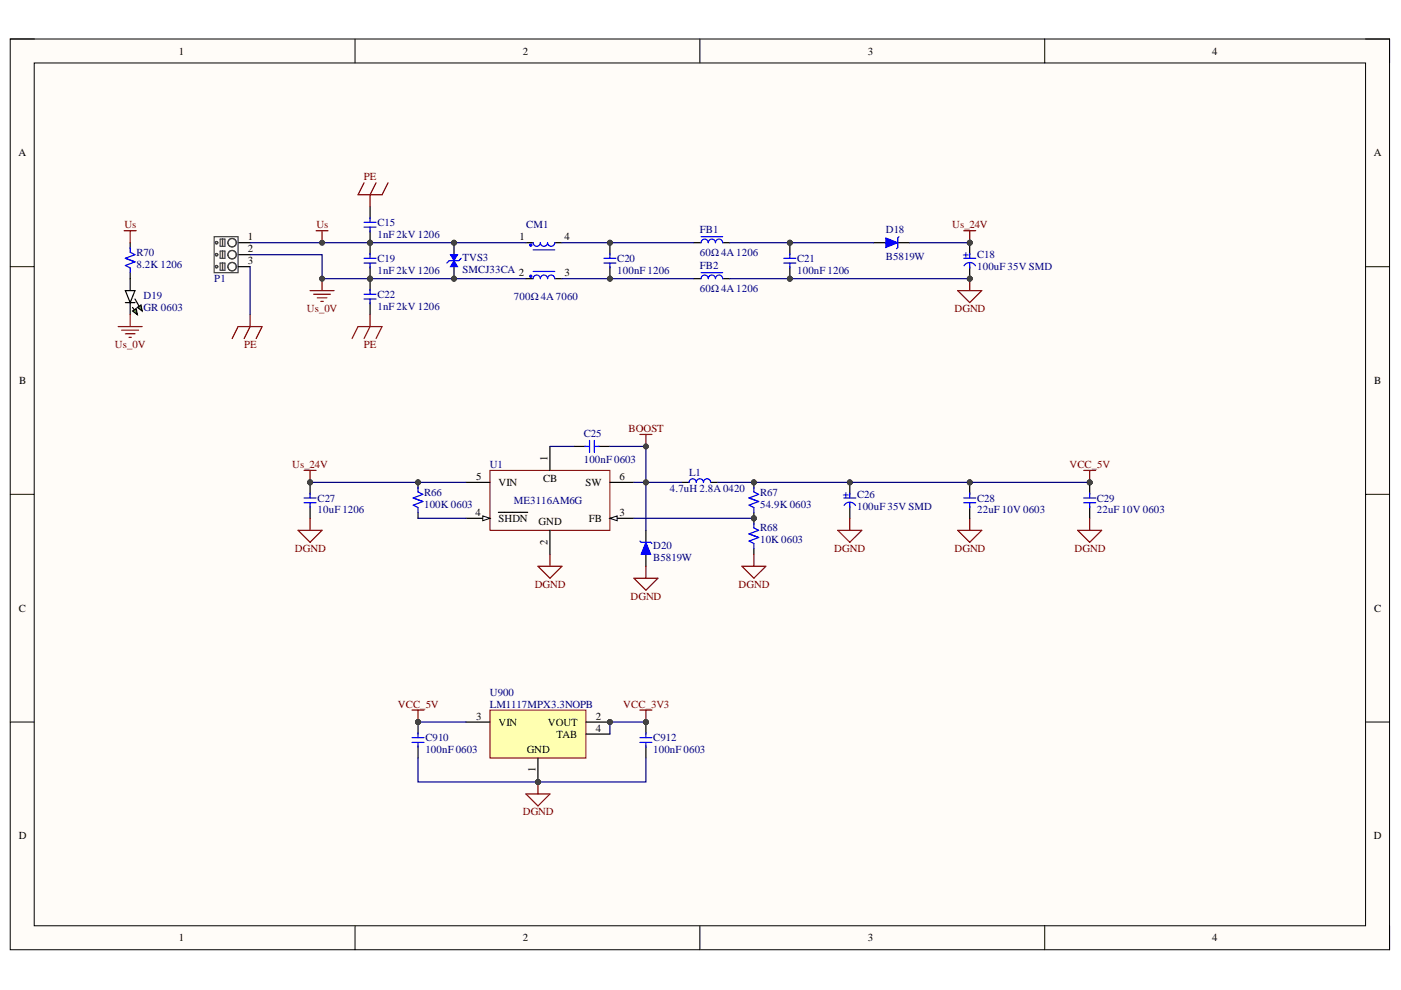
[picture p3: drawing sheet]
<svg xmlns="http://www.w3.org/2000/svg" width="297mm" height="210mm" viewBox="0 0 297 210" stroke-linecap="round" stroke-linejoin="round" font-family="sans-serif">
<defs><g id="words">
<g font-size="2.3">
<text x="37.9" y="11.6">1</text>
<text x="110.8" y="11.6">2</text>
<text x="184" y="11.6">3</text>
<text x="257" y="11.6">4</text>
<text x="3.9" y="33.1">A</text>
<text x="291.3" y="33.1">A</text>
<text x="52.5" y="51">1</text>
<text x="52.5" y="53.5">2</text>
<text x="110.1" y="51">1</text>
<text x="119.7" y="51">4</text>
<text x="52.5" y="56">3</text>
<text x="110" y="58.6">2</text>
<text x="119.7" y="58.6">3</text>
<text x="4.1" y="81.4">B</text>
<text x="291.4" y="81.4">B</text>
<text x="100.9" y="101.8">5</text>
<text x="116.1" y="97.7" transform="rotate(-90 116.1 97.7)">1</text>
<text x="131.4" y="101.8">6</text>
<text x="105.7" y="103">VIN</text>
<text x="115.1" y="102.3">CB</text>
<text x="124.1" y="103">SW</text>
<text x="100.8" y="109.4">4</text>
<text x="105.7" y="110.6">SHDN</text>
<text x="114.2" y="111.4">GND</text>
<text x="124.9" y="110.6">FB</text>
<text x="131.4" y="109.4">3</text>
<text x="116.1" y="115.5" transform="rotate(-90 116.1 115.5)">2</text>
<text x="4" y="129.7">C</text>
<text x="291.4" y="129.7">C</text>
<text x="100.9" y="152.6">3</text>
<text x="105.7" y="153.8">VIN</text>
<text x="116.2" y="153.8">VOUT</text>
<text x="126.3" y="152.6">2</text>
<text x="126.3" y="155.1">4</text>
<text x="111.7" y="159.7">GND</text>
<text x="118" y="156.4">TAB</text>
<text x="113.5" y="163.6" transform="rotate(-90 113.5 163.6)">1</text>
<text x="4" y="177.9">D</text>
<text x="291.3" y="177.9">D</text>
<text x="37.9" y="199.6">1</text>
<text x="110.8" y="199.6">2</text>
<text x="184" y="199.6">3</text>
<text x="257" y="199.6">4</text>
</g>
<g font-size="2.3" fill="#800000">
<text x="77.2" y="38.2">PE</text>
<text x="26.4" y="48.3">Us</text>
<text x="67.1" y="48.3">Us</text>
<text x="201.9" y="48.3">Us_24V</text>
<text x="65.1" y="66.2">Us_0V</text>
<text x="202.4" y="66.2">DGND</text>
<text x="24.4" y="73.8">Us_0V</text>
<text x="51.8" y="73.8">PE</text>
<text x="77.2" y="73.8">PE</text>
<text x="133.2" y="91.5">BOOST</text>
<text x="61.9" y="99.2">Us_24V</text>
<text x="226.7" y="99.2">VCC_5V</text>
<text x="62.5" y="117">DGND</text>
<text x="176.9" y="117">DGND</text>
<text x="202.4" y="117">DGND</text>
<text x="227.8" y="117">DGND</text>
<text x="113.4" y="124.6">DGND</text>
<text x="156.6" y="124.6">DGND</text>
<text x="133.7" y="127.1">DGND</text>
<text x="84.3" y="150">VCC_5V</text>
<text x="132.1" y="150">VCC_3V3</text>
<text x="110.8" y="172.9">DGND</text>
</g>
<g font-size="2.3" fill="#000080">
<text x="80" y="47.8">C15</text>
<text x="80" y="50.5">1nF 2kV 1206</text>
<text x="111.6" y="48.3">CM1</text>
<text x="148.4" y="49.4">FB1</text>
<text x="187.8" y="49.4">D18</text>
<text x="28.9" y="54.3">R70</text>
<text x="28.9" y="56.8">8.2K 1206</text>
<text x="45.4" y="59.8">P1</text>
<text x="80" y="55.5">C19</text>
<text x="80" y="58.1">1nF 2kV 1206</text>
<text x="98" y="55.3">TVS3</text>
<text x="98" y="57.8">SMCJ33CA</text>
<text x="130.9" y="55.5">C20</text>
<text x="130.9" y="58.1">100nF 1206</text>
<text x="148.4" y="54.3">60Ω 4A1206</text>
<text x="148.4" y="57.1">FB2</text>
<text x="169" y="55.5">C21</text>
<text x="169" y="58.1">100nF 1206</text>
<text x="187.8" y="55">B5819W</text>
<text x="207.2" y="54.8">C18</text>
<text x="207.2" y="57.3">100uF 35V SMD</text>
<text x="30.5" y="63.4">D19</text>
<text x="30.5" y="65.9">GR 0603</text>
<text x="80" y="63.1">C22</text>
<text x="80" y="65.7">1nF 2kV 1206</text>
<text x="109" y="63.6">700Ω 4A7060</text>
<text x="148.4" y="61.9">60Ω 4A1206</text>
<text x="123.8" y="92.6">C25</text>
<text x="103.9" y="99.2">U1</text>
<text x="123.8" y="98.2">100nF 0603</text>
<text x="146.1" y="101">L1</text>
<text x="67.3" y="106.3">C27</text>
<text x="89.9" y="105.1">R66</text>
<text x="89.9" y="107.6">100K 0603</text>
<text x="109" y="106.8">ME3116AM6G</text>
<text x="142" y="104.3">4.7uH 2.8A0420</text>
<text x="161.2" y="105.1">R67</text>
<text x="161.2" y="107.6">54.9K 0603</text>
<text x="181.7" y="105.6">C26</text>
<text x="207.2" y="106.3">C28</text>
<text x="232.6" y="106.3">C29</text>
<text x="67.3" y="108.9">10uF 1206</text>
<text x="161.2" y="112.7">R68</text>
<text x="181.7" y="108.1">100uF 35V SMD</text>
<text x="207.2" y="108.9">22uF 10V 0603</text>
<text x="232.6" y="108.9">22uF 10V 0603</text>
<text x="138.5" y="116.5">D20</text>
<text x="138.5" y="119">B5819W</text>
<text x="161.2" y="115.2">10K 0603</text>
<text x="103.9" y="147.5">U900</text>
<text x="103.9" y="150">LM1117MPX3.3NOPB</text>
<text x="90.2" y="157.1">C910</text>
<text x="90.2" y="159.7">100nF 0603</text>
<text x="138.5" y="157.1">C912</text>
<text x="138.5" y="159.7">100nF 0603</text>
</g>
<g font-size="2.3" fill="#00f">
<text x="204.1" y="54.8">+</text>
<text x="178.7" y="105.6">+</text>
</g>
</g></defs>
<path d="M2.2 8.3h292.4v193.1h-292.4z" fill-rule="evenodd" fill="#fffcf8"/>
<path d="M2.2 8.3h292.4v193.1h-292.4z" fill="none" stroke="#000" stroke-width=".21"/>
<path d="M7.3 13.4h282.2v182.9h-282.2z" fill-rule="evenodd" fill="#fffcf8"/>
<g fill="none" stroke="#000" stroke-width=".21">
<path d="M2.2 8.3h5.1M7.3 13.4h282.2v182.9h-282.2zM75.3 8.3v5M148.4 8.3v5M221.5 8.3v5.1M289.5 8.3h5.1v5.1M2.2 56.5h5.1M289.5 56.5h5.1M2.2 104.8h5.1M289.5 104.8h5.1M2.2 153.1h5.1M289.5 153.1h5.1"/>
<path d="M75.3 196.3v5.1M148.4 196.3v5.1M221.5 196.3v5.1M294.6 196.3v5.1"/>
</g>
<path d="M205.6 59.1v2.5M203.1 61.6h5.1l-2.6 2.6z" fill="none" stroke="#800000" stroke-width=".25"/>
<circle cx="205.6" cy="59.1" r=".51" fill="#404040"/>
<circle cx="205.6" cy="59.1" r=".51" fill="none" stroke="#404040" stroke-width=".21"/>
<path d="M204.3 48.9h2.6M205.6 48.9v2.6" fill="none" stroke="#800000" stroke-width=".25"/>
<circle cx="205.6" cy="51.5" r=".51" fill="#404040"/>
<circle cx="205.6" cy="51.5" r=".51" fill="none" stroke="#404040" stroke-width=".21"/>
<path d="M103.9 99.7h25.4v12.7h-25.4z" fill="none" stroke="#800000" stroke-width=".21"/>
<path d="M98.8 109.9h5.1M116.6 112.4v5.1" fill="none" stroke="#000" stroke-width=".25"/>
<path d="M102.4 109.4l1.5 .5-1.5 .5z" fill="#f8fcff"/>
<path d="M102.4 109.4l1.5 .5-1.5 .5z" fill="none" stroke="#000" stroke-width=".21"/>
<path d="M116.6 94.7v5M98.8 102.3h5.1M105.7 108.6h6.2M129.3 109.9h5.1" fill="none" stroke="#000" stroke-width=".25"/>
<path d="M129.3 109.9l1.5-.5v1z" fill="#f8fcff"/>
<path d="M129.3 109.9l1.5-.5v1z" fill="none" stroke="#000" stroke-width=".21"/>
<path d="M129.3 102.3h5.1" fill="none" stroke="#000" stroke-width=".25"/>
<circle cx="88.6" cy="102.3" r=".51" fill="#404040"/>
<circle cx="88.6" cy="102.3" r=".51" fill="none" stroke="#404040" stroke-width=".21"/>
<path d="M88.6 102.3v1.2" fill="none" stroke="#000" stroke-width=".25"/>
<circle cx="88.6" cy="102.3" r=".51" fill="#404040"/>
<circle cx="88.6" cy="102.3" r=".51" fill="none" stroke="#404040" stroke-width=".21"/>
<path d="M88.6 108.6v1.3M136.9 112.4v2.6M136.9 117.5v2.6" fill="none" stroke="#000" stroke-width=".25"/>
<path d="M88.6 103.3v1l1 .5-2 .8 2 .7-2 .8 1 .5v1" fill="none" stroke="#00f" stroke-width=".25"/>
<path d="M116.6 117.5v2.6M114.1 120.1h5l-2.5 2.5z" fill="none" stroke="#800000" stroke-width=".25"/>
<path d="M136.9 115l1.1 2.5h-2.1z" fill="#00f"/>
<path d="M136.9 115l1.1 2.5h-2.1z" fill="none" stroke="#00f" stroke-width=".21"/>
<path d="M135.7 114.7l.2 .3h2.1l.2 .2M146.1 102.3a.76 .76 0 0 1 .8-.8 .76 .76 0 0 1 .7 .8 .76 .76 0 0 1 .8-.8 .76 .76 0 0 1 .8 .8 .76 .76 0 0 1 .7-.8 .76 .76 0 0 1 .8 .8" fill="none" stroke="#00f" stroke-width=".25"/>
<path d="M134.4 122.6h5.1l-2.6 2.5zM136.9 120.1v2.5" fill="none" stroke="#800000" stroke-width=".25"/>
<path d="M144.6 102.3h1.5M150.7 102.3h1.5" fill="none" stroke="#000" stroke-width=".25"/>
<circle cx="159.8" cy="109.9" r=".51" fill="#404040"/>
<circle cx="159.8" cy="109.9" r=".51" fill="none" stroke="#404040" stroke-width=".21"/>
<path d="M159.8 109.9v1.3" fill="none" stroke="#000" stroke-width=".25"/>
<circle cx="159.8" cy="109.9" r=".51" fill="#404040"/>
<circle cx="159.8" cy="109.9" r=".51" fill="none" stroke="#404040" stroke-width=".21"/>
<path d="M159.8 116.3v1.2" fill="none" stroke="#000" stroke-width=".25"/>
<path d="M159.8 110.9v1l1 .5-2 .8 2 .8-2 .7 1 .5v1.1" fill="none" stroke="#00f" stroke-width=".25"/>
<circle cx="159.8" cy="102.3" r=".51" fill="#404040"/>
<circle cx="159.8" cy="102.3" r=".51" fill="none" stroke="#404040" stroke-width=".21"/>
<circle cx="159.8" cy="109.9" r=".51" fill="#404040"/>
<circle cx="159.8" cy="109.9" r=".51" fill="none" stroke="#404040" stroke-width=".21"/>
<path d="M159.8 102.3v1.2" fill="none" stroke="#000" stroke-width=".25"/>
<circle cx="159.8" cy="102.3" r=".51" fill="#404040"/>
<circle cx="159.8" cy="102.3" r=".51" fill="none" stroke="#404040" stroke-width=".21"/>
<path d="M159.8 108.6v1.3" fill="none" stroke="#000" stroke-width=".25"/>
<circle cx="159.8" cy="109.9" r=".51" fill="#404040"/>
<circle cx="159.8" cy="109.9" r=".51" fill="none" stroke="#404040" stroke-width=".21"/>
<path d="M159.8 103.3v1l1 .5-2 .8 2 .7-2 .8 1 .5v1" fill="none" stroke="#00f" stroke-width=".25"/>
<path d="M159.8 117.5v2.6M157.3 120.1h5.1l-2.6 2.5z" fill="none" stroke="#800000" stroke-width=".25"/>
<circle cx="65.7" cy="102.3" r=".51" fill="#404040"/>
<circle cx="65.7" cy="102.3" r=".51" fill="none" stroke="#404040" stroke-width=".21"/>
<path d="M65.7 102.3v2.5" fill="none" stroke="#000" stroke-width=".25"/>
<circle cx="65.7" cy="102.3" r=".51" fill="#404040"/>
<circle cx="65.7" cy="102.3" r=".51" fill="none" stroke="#404040" stroke-width=".21"/>
<path d="M65.7 107.4v2.5" fill="none" stroke="#000" stroke-width=".25"/>
<path d="M64.5 106.6h2.5M64.5 105.6h2.5M65.7 104.6v1M65.7 106.6v1" fill="none" stroke="#00f" stroke-width=".25"/>
<path d="M63.2 112.4h5.1l-2.6 2.6zM65.7 109.9v2.5" fill="none" stroke="#800000" stroke-width=".25"/>
<circle cx="180.2" cy="102.3" r=".51" fill="#404040"/>
<circle cx="180.2" cy="102.3" r=".51" fill="none" stroke="#404040" stroke-width=".21"/>
<path d="M180.2 102.3v2.5" fill="none" stroke="#000" stroke-width=".25"/>
<circle cx="180.2" cy="102.3" r=".51" fill="#404040"/>
<circle cx="180.2" cy="102.3" r=".51" fill="none" stroke="#404040" stroke-width=".21"/>
<path d="M180.2 107.4v2.5" fill="none" stroke="#000" stroke-width=".25"/>
<path d="M178.9 105.6h2.6M179 107.2a1.39 1.39 0 0 1 2.4 0M180.2 104.6v1M180.2 106.6v1" fill="none" stroke="#00f" stroke-width=".25"/>
<path d="M64.5 99.7h2.5M65.7 99.7v2.6" fill="none" stroke="#800000" stroke-width=".25"/>
<circle cx="65.7" cy="102.3" r=".51" fill="#404040"/>
<circle cx="65.7" cy="102.3" r=".51" fill="none" stroke="#404040" stroke-width=".21"/>
<path d="M229.8 99.7h2.5M231 99.7v2.6" fill="none" stroke="#800000" stroke-width=".25"/>
<circle cx="231" cy="102.3" r=".51" fill="#404040"/>
<circle cx="231" cy="102.3" r=".51" fill="none" stroke="#404040" stroke-width=".21"/>
<path d="M135.7 92.1h2.5M136.9 92.1v2.6M177.6 112.4h5.1l-2.5 2.6zM180.2 109.9v2.5M203.1 112.4h5.1l-2.6 2.6zM205.6 109.9v2.5" fill="none" stroke="#800000" stroke-width=".25"/>
<path d="M121.7 94.7h2.5M126.8 94.7h2.5" fill="none" stroke="#000" stroke-width=".25"/>
<path d="M124 94.7h1M125 93.4v2.5M126 93.4v2.5M126 94.7h1" fill="none" stroke="#00f" stroke-width=".25"/>
<circle cx="136.9" cy="94.7" r=".51" fill="#404040"/>
<circle cx="136.9" cy="94.7" r=".51" fill="none" stroke="#404040" stroke-width=".21"/>
<path d="M185.3 51.5h2.5M190.3 51.5h2.6" fill="none" stroke="#000" stroke-width=".25"/>
<path d="M187.8 50.4l2.5 1.1-2.5 1z" fill="#00f"/>
<path d="M187.8 50.4l2.5 1.1-2.5 1z" fill="none" stroke="#00f" stroke-width=".21"/>
<path d="M190.6 50.2l-.3 .2v2.1l-.2 .2" fill="none" stroke="#00f" stroke-width=".25"/>
<circle cx="205.6" cy="102.3" r=".51" fill="#404040"/>
<circle cx="205.6" cy="102.3" r=".51" fill="none" stroke="#404040" stroke-width=".21"/>
<path d="M205.6 102.3v2.5" fill="none" stroke="#000" stroke-width=".25"/>
<circle cx="205.6" cy="102.3" r=".51" fill="#404040"/>
<circle cx="205.6" cy="102.3" r=".51" fill="none" stroke="#404040" stroke-width=".21"/>
<path d="M205.6 107.4v2.5" fill="none" stroke="#000" stroke-width=".25"/>
<path d="M204.3 106.6h2.6M204.3 105.6h2.6M205.6 104.6v1M205.6 106.6v1" fill="none" stroke="#00f" stroke-width=".25"/>
<circle cx="205.6" cy="51.5" r=".51" fill="#404040"/>
<circle cx="205.6" cy="51.5" r=".51" fill="none" stroke="#404040" stroke-width=".21"/>
<circle cx="205.6" cy="59.1" r=".51" fill="#404040"/>
<circle cx="205.6" cy="59.1" r=".51" fill="none" stroke="#404040" stroke-width=".21"/>
<path d="M205.6 51.5v2.5" fill="none" stroke="#000" stroke-width=".25"/>
<circle cx="205.6" cy="51.5" r=".51" fill="#404040"/>
<circle cx="205.6" cy="51.5" r=".51" fill="none" stroke="#404040" stroke-width=".21"/>
<path d="M205.6 56.5v2.6" fill="none" stroke="#000" stroke-width=".25"/>
<circle cx="205.6" cy="59.1" r=".51" fill="#404040"/>
<circle cx="205.6" cy="59.1" r=".51" fill="none" stroke="#404040" stroke-width=".21"/>
<path d="M204.3 54.8h2.6M204.4 56.3a1.4 1.4 0 0 1 2.4 0M205.6 53.7v1.1M205.6 55.8v1" fill="none" stroke="#00f" stroke-width=".25"/>
<path d="M67 48.9h2.6M68.3 48.9v2.6" fill="none" stroke="#800000" stroke-width=".25"/>
<circle cx="68.3" cy="51.5" r=".51" fill="#404040"/>
<circle cx="68.3" cy="51.5" r=".51" fill="none" stroke="#404040" stroke-width=".21"/>
<circle cx="231" cy="102.3" r=".51" fill="#404040"/>
<circle cx="231" cy="102.3" r=".51" fill="none" stroke="#404040" stroke-width=".21"/>
<path d="M231 102.3v2.5" fill="none" stroke="#000" stroke-width=".25"/>
<circle cx="231" cy="102.3" r=".51" fill="#404040"/>
<circle cx="231" cy="102.3" r=".51" fill="none" stroke="#404040" stroke-width=".21"/>
<path d="M231 107.4v2.5" fill="none" stroke="#000" stroke-width=".25"/>
<path d="M229.8 106.6h2.5M229.8 105.6h2.5M231 104.6v1M231 106.6v1" fill="none" stroke="#00f" stroke-width=".25"/>
<path d="M228.5 112.4h5.1l-2.6 2.6zM231 109.9v2.5" fill="none" stroke="#800000" stroke-width=".25"/>
<circle cx="112.5" cy="52" r=".25" fill="#00f"/>
<circle cx="112.5" cy="52" r=".25" fill="none" stroke="#00f" stroke-width=".21"/>
<path d="M113 53h4.6" fill="none" stroke="#00f" stroke-width=".25"/>
<path d="M111.5 51.5h1.5M111.5 59.1h1.5M117.6 51.5h1.5M117.6 59.1h1.5" fill="none" stroke="#000" stroke-width=".25"/>
<circle cx="112.5" cy="58.6" r=".25" fill="#00f"/>
<circle cx="112.5" cy="58.6" r=".25" fill="none" stroke="#00f" stroke-width=".21"/>
<path d="M113 59.1a.76 .76 0 0 1 .8-.8 .76 .76 0 0 1 .8 .8 .76 .76 0 0 1 .7-.8 .76 .76 0 0 1 .8 .8 .76 .76 0 0 1 .8-.8 .76 .76 0 0 1 .7 .8M113 51.5a.76 .76 0 0 0 .8 .7 .76 .76 0 0 0 .8-.7 .76 .76 0 0 0 .7 .7 .76 .76 0 0 0 .8-.7 .76 .76 0 0 0 .8 .7 .76 .76 0 0 0 .7-.7M113 57.6h4.6M148.6 51.5a.76 .76 0 0 1 .8-.8 .76 .76 0 0 1 .8 .8 .76 .76 0 0 1 .7-.8 .76 .76 0 0 1 .8 .8 .76 .76 0 0 1 .8-.8 .76 .76 0 0 1 .7 .8M148.6 59.1a.76 .76 0 0 1 .8-.8 .76 .76 0 0 1 .8 .8 .76 .76 0 0 1 .7-.8 .76 .76 0 0 1 .8 .8 .76 .76 0 0 1 .8-.8 .76 .76 0 0 1 .7 .8M148.6 50.2h4.6M148.6 57.8h4.6" fill="none" stroke="#00f" stroke-width=".25"/>
<path d="M147.1 51.5h1.5M147.1 59.1h1.5M153.2 51.5h1.5M153.2 59.1h1.5" fill="none" stroke="#000" stroke-width=".25"/>
<circle cx="96.3" cy="51.5" r=".51" fill="#404040"/>
<circle cx="96.3" cy="51.5" r=".51" fill="none" stroke="#404040" stroke-width=".21"/>
<circle cx="96.3" cy="59.1" r=".51" fill="#404040"/>
<circle cx="96.3" cy="59.1" r=".51" fill="none" stroke="#404040" stroke-width=".21"/>
<path d="M96.3 51.5v2.5" fill="none" stroke="#000" stroke-width=".25"/>
<circle cx="96.3" cy="51.5" r=".51" fill="#404040"/>
<circle cx="96.3" cy="51.5" r=".51" fill="none" stroke="#404040" stroke-width=".21"/>
<path d="M96.3 56.5v2.6" fill="none" stroke="#000" stroke-width=".25"/>
<circle cx="96.3" cy="59.1" r=".51" fill="#404040"/>
<circle cx="96.3" cy="59.1" r=".51" fill="none" stroke="#404040" stroke-width=".21"/>
<path d="M97.8 54.8l-.5 .5h-2.1l-.5 .5" fill="none" stroke="#00f" stroke-width=".25"/>
<path d="M96.3 55.3l.7 1.2h-1.5z" fill="#00f"/>
<path d="M96.3 55.3l.7 1.2h-1.5z" fill="none" stroke="#00f" stroke-width=".21"/>
<path d="M95.5 54h1.5l-.7 1.3z" fill="#00f"/>
<path d="M95.5 54h1.5l-.7 1.3z" fill="none" stroke="#00f" stroke-width=".21"/>
<path d="M68.3 59.1v2.5M65.7 61.6h5.1M66.5 62.4h3.6M67.3 63.1h2M68 63.9h.5" fill="none" stroke="#800000" stroke-width=".25"/>
<circle cx="68.3" cy="59.1" r=".51" fill="#404040"/>
<circle cx="68.3" cy="59.1" r=".51" fill="none" stroke="#404040" stroke-width=".21"/>
<circle cx="78.5" cy="51.5" r=".51" fill="#404040"/>
<circle cx="78.5" cy="51.5" r=".51" fill="none" stroke="#404040" stroke-width=".21"/>
<circle cx="78.5" cy="59.1" r=".51" fill="#404040"/>
<circle cx="78.5" cy="59.1" r=".51" fill="none" stroke="#404040" stroke-width=".21"/>
<path d="M78.5 51.5v2.5" fill="none" stroke="#000" stroke-width=".25"/>
<circle cx="78.5" cy="51.5" r=".51" fill="#404040"/>
<circle cx="78.5" cy="51.5" r=".51" fill="none" stroke="#404040" stroke-width=".21"/>
<path d="M78.5 56.5v2.6" fill="none" stroke="#000" stroke-width=".25"/>
<circle cx="78.5" cy="59.1" r=".51" fill="#404040"/>
<circle cx="78.5" cy="59.1" r=".51" fill="none" stroke="#404040" stroke-width=".21"/>
<path d="M77.2 55.8h2.5M77.2 54.8h2.5M78.5 53.7v1.1M78.5 55.8v1" fill="none" stroke="#00f" stroke-width=".25"/>
<circle cx="129.3" cy="51.5" r=".51" fill="#404040"/>
<circle cx="129.3" cy="51.5" r=".51" fill="none" stroke="#404040" stroke-width=".21"/>
<circle cx="129.3" cy="59.1" r=".51" fill="#404040"/>
<circle cx="129.3" cy="59.1" r=".51" fill="none" stroke="#404040" stroke-width=".21"/>
<path d="M129.3 51.5v2.5" fill="none" stroke="#000" stroke-width=".25"/>
<circle cx="129.3" cy="51.5" r=".51" fill="#404040"/>
<circle cx="129.3" cy="51.5" r=".51" fill="none" stroke="#404040" stroke-width=".21"/>
<path d="M129.3 56.5v2.6" fill="none" stroke="#000" stroke-width=".25"/>
<circle cx="129.3" cy="59.1" r=".51" fill="#404040"/>
<circle cx="129.3" cy="59.1" r=".51" fill="none" stroke="#404040" stroke-width=".21"/>
<path d="M128 55.8h2.6M128 54.8h2.6M129.3 53.7v1.1M129.3 55.8v1" fill="none" stroke="#00f" stroke-width=".25"/>
<circle cx="167.5" cy="51.5" r=".51" fill="#404040"/>
<circle cx="167.5" cy="51.5" r=".51" fill="none" stroke="#404040" stroke-width=".21"/>
<circle cx="167.5" cy="59.1" r=".51" fill="#404040"/>
<circle cx="167.5" cy="59.1" r=".51" fill="none" stroke="#404040" stroke-width=".21"/>
<path d="M167.5 51.5v2.5" fill="none" stroke="#000" stroke-width=".25"/>
<circle cx="167.5" cy="51.5" r=".51" fill="#404040"/>
<circle cx="167.5" cy="51.5" r=".51" fill="none" stroke="#404040" stroke-width=".21"/>
<path d="M167.5 56.5v2.6" fill="none" stroke="#000" stroke-width=".25"/>
<circle cx="167.5" cy="59.1" r=".51" fill="#404040"/>
<circle cx="167.5" cy="59.1" r=".51" fill="none" stroke="#404040" stroke-width=".21"/>
<path d="M166.2 55.8h2.5M166.2 54.8h2.5M167.5 53.7v1.1M167.5 55.8v1" fill="none" stroke="#00f" stroke-width=".25"/>
<circle cx="78.5" cy="59.1" r=".51" fill="#404040"/>
<circle cx="78.5" cy="59.1" r=".51" fill="none" stroke="#404040" stroke-width=".21"/>
<path d="M78.5 59.1v2.5M78.5 64.2v2.5" fill="none" stroke="#000" stroke-width=".25"/>
<circle cx="78.5" cy="59.1" r=".51" fill="#404040"/>
<circle cx="78.5" cy="59.1" r=".51" fill="none" stroke="#404040" stroke-width=".21"/>
<path d="M77.2 62.4h2.5M77.2 63.4h2.5M78.5 61.4v1M78.5 63.4v1" fill="none" stroke="#00f" stroke-width=".25"/>
<circle cx="78.5" cy="51.5" r=".51" fill="#404040"/>
<circle cx="78.5" cy="51.5" r=".51" fill="none" stroke="#404040" stroke-width=".21"/>
<path d="M78.5 43.8v2.6M78.5 48.9v2.6" fill="none" stroke="#000" stroke-width=".25"/>
<circle cx="78.5" cy="51.5" r=".51" fill="#404040"/>
<circle cx="78.5" cy="51.5" r=".51" fill="none" stroke="#404040" stroke-width=".21"/>
<path d="M27.6 52.5v1l1 .5-2 .8 2 .7-2 .8 1 .5v1M77.2 48.2h2.5M77.2 47.1h2.5M78.5 46.1v1M78.5 48.2v1" fill="none" stroke="#00f" stroke-width=".25"/>
<path d="M77.2 38.8l-1.3 2.5h5.1l1.3-2.5M79.7 38.8l-1.2 2.5v2.5M49.2 71.8l1.3-2.6h5.1l-1.3 2.6M53 66.7v2.5l-1.2 2.6M74.6 71.8l1.3-2.6h5.1l-1.3 2.6M78.5 66.7v2.5l-1.3 2.6" fill="none" stroke="#800000" stroke-width=".25"/>
<path d="M27.6 51.5v1.2M27.6 57.8v3.8M50.5 51.5h2.5M50.5 54h2.5M50.5 56.5h2.5M27.6 64.2v2.5" fill="none" stroke="#000" stroke-width=".25"/>
<g fill="none" stroke="#434343" stroke-width=".25">
<path d="M45.4 50.2h5.1v7.6h-5.1zM46.7 50.7h1v1.5h-1zM46.7 53.2h1v1.6h-1zM46.7 55.8h1v1.5h-1zM47.2 50.7v1.5M47.2 53.2v1.6M47.2 55.8v1.5"/>
<circle cx="45.9" cy="51.5" r=".25"/>
<circle cx="45.9" cy="56.5" r=".25"/>
<circle cx="45.9" cy="54" r=".25"/>
<circle cx="45.9" cy="54" r=".26"/>
<circle cx="45.9" cy="51.5" r=".26"/>
<circle cx="45.9" cy="56.5" r=".26"/>
<circle cx="49.2" cy="51.5" r=".89"/>
<circle cx="49.2" cy="54" r=".89"/>
<circle cx="49.2" cy="56.5" r=".89"/>
</g>
<path d="M26.6 61.6h2l-1 2.6z" fill="#fff"/>
<path d="M26.6 61.6h2l-1 2.6zM26.6 64.2h2M28.1 65.2l.5 .7M28.6 63.4l1 1.8" fill="none" stroke="#000" stroke-width=".25"/>
<path d="M28.1 65.9l.8-.5 .2 1.3z" fill="#0f0"/>
<path d="M28.1 65.9l.8-.5 .2 1.3z" fill="none" stroke="#000" stroke-width=".25"/>
<path d="M29.1 65.2l.8-.5 .2 1.2z" fill="#0f0"/>
<path d="M29.1 65.2l.8-.5 .2 1.2z" fill="none" stroke="#000" stroke-width=".25"/>
<path d="M26.3 48.9h2.6M27.6 48.9v2.6M25.1 69.2h5M25.8 70h3.6M26.6 70.8h2M27.3 71.5h.6M27.6 66.7v2.5" fill="none" stroke="#800000" stroke-width=".25"/>
<circle cx="114.1" cy="165.8" r=".51" fill="#404040"/>
<circle cx="114.1" cy="165.8" r=".51" fill="none" stroke="#404040" stroke-width=".21"/>
<circle cx="129.3" cy="153.1" r=".51" fill="#404040"/>
<circle cx="129.3" cy="153.1" r=".51" fill="none" stroke="#404040" stroke-width=".21"/>
<path d="M103.9 150.5h20.3v10.2h-20.3z" fill-rule="evenodd" fill="#ffffb0"/>
<path d="M103.9 150.5h20.3v10.2h-20.3z" fill="none" stroke="#800000" stroke-width=".21"/>
<path d="M98.8 153.1h5.1M114.1 160.7v5.1" fill="none" stroke="#000" stroke-width=".25"/>
<circle cx="114.1" cy="165.8" r=".51" fill="#404040"/>
<circle cx="114.1" cy="165.8" r=".51" fill="none" stroke="#404040" stroke-width=".21"/>
<path d="M124.2 153.1h5.1" fill="none" stroke="#000" stroke-width=".25"/>
<circle cx="129.3" cy="153.1" r=".51" fill="#404040"/>
<circle cx="129.3" cy="153.1" r=".51" fill="none" stroke="#404040" stroke-width=".21"/>
<path d="M124.2 155.6h5.1" fill="none" stroke="#000" stroke-width=".25"/>
<circle cx="88.6" cy="153.1" r=".51" fill="#404040"/>
<circle cx="88.6" cy="153.1" r=".51" fill="none" stroke="#404040" stroke-width=".21"/>
<path d="M88.6 153.1v2.5" fill="none" stroke="#000" stroke-width=".25"/>
<circle cx="88.6" cy="153.1" r=".51" fill="#404040"/>
<circle cx="88.6" cy="153.1" r=".51" fill="none" stroke="#404040" stroke-width=".21"/>
<path d="M88.6 158.2v2.5" fill="none" stroke="#000" stroke-width=".25"/>
<path d="M87.4 157.4h2.5M87.4 156.4h2.5M88.6 155.4v1M88.6 157.4v1" fill="none" stroke="#00f" stroke-width=".25"/>
<path d="M135.7 150.5h2.5M136.9 150.5v2.6" fill="none" stroke="#800000" stroke-width=".25"/>
<circle cx="136.9" cy="153.1" r=".51" fill="#404040"/>
<circle cx="136.9" cy="153.1" r=".51" fill="none" stroke="#404040" stroke-width=".21"/>
<path d="M111.5 168.3h5.1l-2.5 2.6zM114.1 165.8v2.5" fill="none" stroke="#800000" stroke-width=".25"/>
<circle cx="114.1" cy="165.8" r=".51" fill="#404040"/>
<circle cx="114.1" cy="165.8" r=".51" fill="none" stroke="#404040" stroke-width=".21"/>
<path d="M87.4 150.5h2.5M88.6 150.5v2.6" fill="none" stroke="#800000" stroke-width=".25"/>
<circle cx="88.6" cy="153.1" r=".51" fill="#404040"/>
<circle cx="88.6" cy="153.1" r=".51" fill="none" stroke="#404040" stroke-width=".21"/>
<circle cx="136.9" cy="153.1" r=".51" fill="#404040"/>
<circle cx="136.9" cy="153.1" r=".51" fill="none" stroke="#404040" stroke-width=".21"/>
<path d="M136.9 153.1v2.5" fill="none" stroke="#000" stroke-width=".25"/>
<circle cx="136.9" cy="153.1" r=".51" fill="#404040"/>
<circle cx="136.9" cy="153.1" r=".51" fill="none" stroke="#404040" stroke-width=".21"/>
<path d="M136.9 158.2v2.5" fill="none" stroke="#000" stroke-width=".25"/>
<path d="M135.7 157.4h2.5M135.7 156.4h2.5M136.9 155.4v1M136.9 157.4v1" fill="none" stroke="#00f" stroke-width=".25"/>
<path d="M65.7 102.3h33.1" fill="none" stroke="#000080" stroke-width=".25"/>
<circle cx="65.7" cy="102.3" r=".51" fill="#404040"/>
<circle cx="65.7" cy="102.3" r=".51" fill="none" stroke="#404040" stroke-width=".21"/>
<circle cx="88.6" cy="102.3" r=".51" fill="#404040"/>
<circle cx="88.6" cy="102.3" r=".51" fill="none" stroke="#404040" stroke-width=".21"/>
<path d="M116.6 94.7h5.1M129.3 94.7h7.6v7.6h7.7M88.6 109.9h10.2" fill="none" stroke="#000080" stroke-width=".25"/>
<circle cx="136.9" cy="94.7" r=".51" fill="#404040"/>
<circle cx="136.9" cy="94.7" r=".51" fill="none" stroke="#404040" stroke-width=".21"/>
<circle cx="136.9" cy="102.3" r=".51" fill="#404040"/>
<circle cx="136.9" cy="102.3" r=".51" fill="none" stroke="#404040" stroke-width=".21"/>
<path d="M134.4 109.9h25.4" fill="none" stroke="#000080" stroke-width=".25"/>
<circle cx="159.8" cy="109.9" r=".51" fill="#404040"/>
<circle cx="159.8" cy="109.9" r=".51" fill="none" stroke="#404040" stroke-width=".21"/>
<path d="M134.4 102.3h2.5" fill="none" stroke="#000080" stroke-width=".25"/>
<circle cx="136.9" cy="102.3" r=".51" fill="#404040"/>
<circle cx="136.9" cy="102.3" r=".51" fill="none" stroke="#404040" stroke-width=".21"/>
<path d="M152.2 102.3h53.4" fill="none" stroke="#000080" stroke-width=".25"/>
<circle cx="159.8" cy="102.3" r=".51" fill="#404040"/>
<circle cx="159.8" cy="102.3" r=".51" fill="none" stroke="#404040" stroke-width=".21"/>
<circle cx="180.2" cy="102.3" r=".51" fill="#404040"/>
<circle cx="180.2" cy="102.3" r=".51" fill="none" stroke="#404040" stroke-width=".21"/>
<circle cx="205.6" cy="102.3" r=".51" fill="#404040"/>
<circle cx="205.6" cy="102.3" r=".51" fill="none" stroke="#404040" stroke-width=".21"/>
<path d="M136.9 102.3v10.1" fill="none" stroke="#000080" stroke-width=".25"/>
<circle cx="136.9" cy="102.3" r=".51" fill="#404040"/>
<circle cx="136.9" cy="102.3" r=".51" fill="none" stroke="#404040" stroke-width=".21"/>
<path d="M205.6 102.3h25.4" fill="none" stroke="#000080" stroke-width=".25"/>
<circle cx="205.6" cy="102.3" r=".51" fill="#404040"/>
<circle cx="205.6" cy="102.3" r=".51" fill="none" stroke="#404040" stroke-width=".21"/>
<circle cx="231" cy="102.3" r=".51" fill="#404040"/>
<circle cx="231" cy="102.3" r=".51" fill="none" stroke="#404040" stroke-width=".21"/>
<path d="M154.7 51.5h12.8" fill="none" stroke="#000080" stroke-width=".25"/>
<circle cx="167.5" cy="51.5" r=".51" fill="#404040"/>
<circle cx="167.5" cy="51.5" r=".51" fill="none" stroke="#404040" stroke-width=".21"/>
<path d="M154.7 59.1h12.8" fill="none" stroke="#000080" stroke-width=".25"/>
<circle cx="167.5" cy="59.1" r=".51" fill="#404040"/>
<circle cx="167.5" cy="59.1" r=".51" fill="none" stroke="#404040" stroke-width=".21"/>
<path d="M167.5 59.1h38.1" fill="none" stroke="#000080" stroke-width=".25"/>
<circle cx="167.5" cy="59.1" r=".51" fill="#404040"/>
<circle cx="167.5" cy="59.1" r=".51" fill="none" stroke="#404040" stroke-width=".21"/>
<circle cx="205.6" cy="59.1" r=".51" fill="#404040"/>
<circle cx="205.6" cy="59.1" r=".51" fill="none" stroke="#404040" stroke-width=".21"/>
<path d="M78.5 59.1h33" fill="none" stroke="#000080" stroke-width=".25"/>
<circle cx="78.5" cy="59.1" r=".51" fill="#404040"/>
<circle cx="78.5" cy="59.1" r=".51" fill="none" stroke="#404040" stroke-width=".21"/>
<circle cx="96.3" cy="59.1" r=".51" fill="#404040"/>
<circle cx="96.3" cy="59.1" r=".51" fill="none" stroke="#404040" stroke-width=".21"/>
<path d="M78.5 51.5h33" fill="none" stroke="#000080" stroke-width=".25"/>
<circle cx="78.5" cy="51.5" r=".51" fill="#404040"/>
<circle cx="78.5" cy="51.5" r=".51" fill="none" stroke="#404040" stroke-width=".21"/>
<circle cx="96.3" cy="51.5" r=".51" fill="#404040"/>
<circle cx="96.3" cy="51.5" r=".51" fill="none" stroke="#404040" stroke-width=".21"/>
<path d="M119.1 59.1h28" fill="none" stroke="#000080" stroke-width=".25"/>
<circle cx="129.3" cy="59.1" r=".51" fill="#404040"/>
<circle cx="129.3" cy="59.1" r=".51" fill="none" stroke="#404040" stroke-width=".21"/>
<path d="M119.1 51.5h28" fill="none" stroke="#000080" stroke-width=".25"/>
<circle cx="129.3" cy="51.5" r=".51" fill="#404040"/>
<circle cx="129.3" cy="51.5" r=".51" fill="none" stroke="#404040" stroke-width=".21"/>
<path d="M192.9 51.5h12.7" fill="none" stroke="#000080" stroke-width=".25"/>
<circle cx="205.6" cy="51.5" r=".51" fill="#404040"/>
<circle cx="205.6" cy="51.5" r=".51" fill="none" stroke="#404040" stroke-width=".21"/>
<path d="M53 51.5h25.5" fill="none" stroke="#000080" stroke-width=".25"/>
<circle cx="68.3" cy="51.5" r=".51" fill="#404040"/>
<circle cx="68.3" cy="51.5" r=".51" fill="none" stroke="#404040" stroke-width=".21"/>
<circle cx="78.5" cy="51.5" r=".51" fill="#404040"/>
<circle cx="78.5" cy="51.5" r=".51" fill="none" stroke="#404040" stroke-width=".21"/>
<path d="M53 54h15.3v5.1h10.2" fill="none" stroke="#000080" stroke-width=".25"/>
<circle cx="68.3" cy="59.1" r=".51" fill="#404040"/>
<circle cx="68.3" cy="59.1" r=".51" fill="none" stroke="#404040" stroke-width=".21"/>
<circle cx="78.5" cy="59.1" r=".51" fill="#404040"/>
<circle cx="78.5" cy="59.1" r=".51" fill="none" stroke="#404040" stroke-width=".21"/>
<path d="M53 56.5v10.2M167.5 51.5h17.8" fill="none" stroke="#000080" stroke-width=".25"/>
<circle cx="167.5" cy="51.5" r=".51" fill="#404040"/>
<circle cx="167.5" cy="51.5" r=".51" fill="none" stroke="#404040" stroke-width=".21"/>
<path d="M88.6 153.1h10.2" fill="none" stroke="#000080" stroke-width=".25"/>
<circle cx="88.6" cy="153.1" r=".51" fill="#404040"/>
<circle cx="88.6" cy="153.1" r=".51" fill="none" stroke="#404040" stroke-width=".21"/>
<path d="M136.9 153.1h-7.6v2.5" fill="none" stroke="#000080" stroke-width=".25"/>
<circle cx="129.3" cy="153.1" r=".51" fill="#404040"/>
<circle cx="129.3" cy="153.1" r=".51" fill="none" stroke="#404040" stroke-width=".21"/>
<circle cx="136.9" cy="153.1" r=".51" fill="#404040"/>
<circle cx="136.9" cy="153.1" r=".51" fill="none" stroke="#404040" stroke-width=".21"/>
<path d="M88.6 160.7v5.1h48.3v-5.1" fill="none" stroke="#000080" stroke-width=".25"/>
<circle cx="114.1" cy="165.8" r=".51" fill="#404040"/>
<circle cx="114.1" cy="165.8" r=".51" fill="none" stroke="#404040" stroke-width=".21"/>
<use href="#words"/>
</svg>
